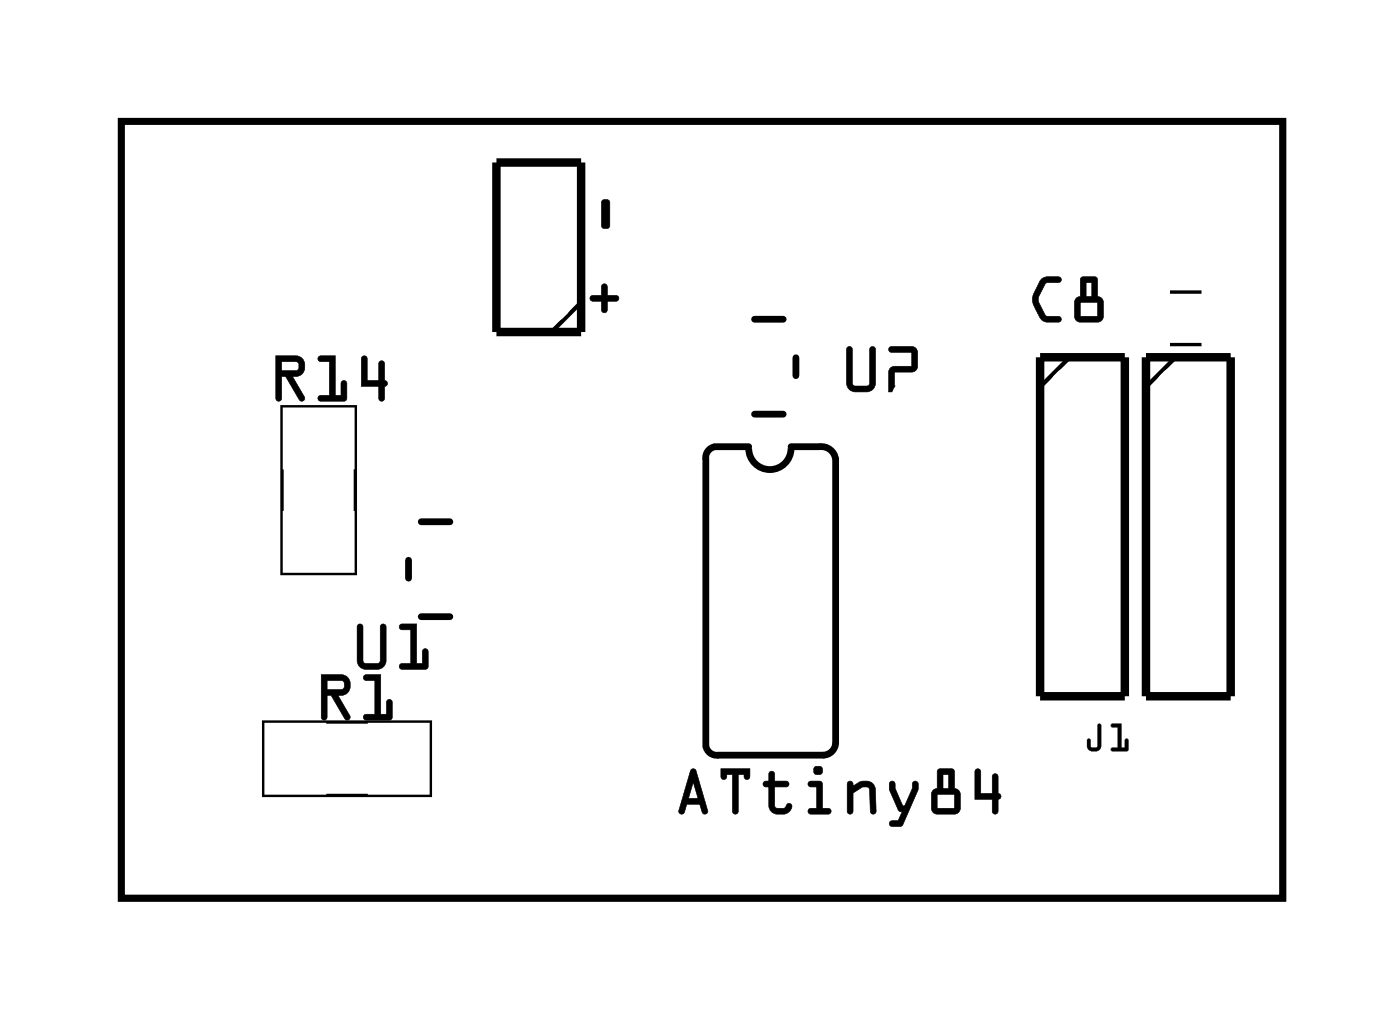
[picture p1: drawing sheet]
<svg xmlns="http://www.w3.org/2000/svg" width="42mm" height="31mm" viewBox="0 0 42 31" stroke-linecap="round" stroke-linejoin="round" font-family="sans-serif">
<path d="M3.6 3.6h34.9v23.3h-34.9zM12.3 16.8v.5M12.6 15.6h.9M12.6 18.5h.9M22.5 13.4h-1.1a.33 .33 0 0 0-.2 .4v8.6v.1l.3 .1h3.2l.3-.2 .1-.1v-8.5l-.3-.4h-1.1M22.5 13.4a.64 .64 0 0 0 .6 .7 .64 .64 0 0 0 .6-.7M22.6 12.4h.9M22.6 9.6h.9M23.9 10.7v.6" fill="none" stroke="#000" stroke-width=".2"/>
<g fill="#000">
<path d="M33.9 8.7h.7v1.7h-.7zM36.5 8.7h.8v1.7h-.8z"/>
<path d="M3.6 3.6h34.9v23.3h-34.9zM3.6 3.6v23.3h34.9v-23.3z"/>
<path d="M8.3 10.7h.6a.32 .32 0 0 1 .2 .3 .32 .32 0 0 1-.3 .3l.3 .6a.1 .1 0 0 1 0 .1 .1 .1 0 0 1-.1 0l-.4-.7h-.2l.1 .6a.1 .1 0 0 1-.1 .1 .1 .1 0 0 1-.1-.1zM8.3 10.7v1.3l.1-.1v-.6h.2l.4 .7h.1l-.3-.7a.31 .31 0 0 0 .3-.3 .31 .31 0 0 0-.2-.3zM8.4 10.8v.3l.5-.1v-.1zM8.4 10.8h.5l.1 .3h-.6zM9.6 10.7h.5v1.1h.1v-.3a.1 .1 0 0 1 .1-.1 .1 .1 0 0 1 .1 .1v.5h-.8a.1 .1 0 0 1-.1-.1 .1 .1 0 0 1 .1-.1h.3v-1h-.3zM9.6 10.7v.1h.3v1.1h-.3l-.1 .1h.8v-.6l-.1 .1v.4h-.2l.1-1.2zM10.9 10.7h.1v.7h.4l-.1-.5a.1 .1 0 0 1 .1-.1 .1 .1 0 0 1 .1 .1v.5a.09 .09 0 0 1 .1 .1 .09 .09 0 0 1-.1 .1v.3a.1 .1 0 0 1-.1 .1 .1 .1 0 0 1-.1-.1l.1-.3h-.6zM10.9 10.7l-.1 .9h.6v.4h.1v-.4l.1-.1-.1-.1v-.5h-.1v.5h-.4v-.7z"/>
<path d="M8.3 10.7h.6a.31 .31 0 0 1 .2 .3 .31 .31 0 0 1-.3 .3l.3 .7h-.1l-.4-.7h-.2v.6l-.1 .1zM8.4 10.8v.3h.6l-.1-.3zM9.6 10.7h.5v1.1h.1v-.3l.1-.1v.6h-.8l.1-.1 .3-.1v-1h-.3zM10.9 10.7h.1v.7h.4v-.5h.1v.5l.1 .1-.1 .1v.4h-.1v-.4h-.6z"/>
<path d="M10.7 18.7l.2 .1v1l.1 .1 .4-.1v-1a.1 .1 0 0 1 .1-.1 .1 .1 0 0 1 .1 .1v1.1l-.2 .2h-.4l-.2-.1-.1-.2zM10.7 18.7v1.2l.2 .1h.5l.2-.2v-1l-.1-.1-.1 .1v1l-.4 .1-.1-.1v-1zM12 18.7h.5v1.2h.2v-.4a.1 .1 0 0 1 .1-.1 .1 .1 0 0 1 0 .1v.5l-.7 .1a.1 .1 0 0 1-.1-.1 .1 .1 0 0 1 .1-.1h.2v-1h-.3zM12 18.7v.2h.3v1h-.3v.1h.8v-.5h-.1v.4h-.2v-1.2z"/>
<path d="M10.7 18.7l.2 .1v1l.1 .1 .4-.1v-1l.1-.1 .1 .1v1l-.2 .2h-.5l-.2-.1zM12 18.7h.5v1.2h.2v-.4l.1-.1v.7l-.8-.1v-.1h.3v-1h-.3z"/>
<path d="M18.1 8.5l.1 .1v.3h.3h.1l-.1 .1h-.3v.3l-.1 .1-.1-.1v-.3h-.3v-.1h.3zM18.1 6h.1l.1 .1v.7l-.1 .1-.2-.1z"/>
<path d="M18.1 8.5l.1 .1v.3l.3-.1a.1 .1 0 0 1 .1 .1 .1 .1 0 0 1-.1 .1h-.3v.3a.1 .1 0 0 1-.1 .1 .1 .1 0 0 1-.1-.1v-.3h-.2a.1 .1 0 0 1-.1-.1 .1 .1 0 0 1 .1-.1l.2 .1zM18.1 8.5l-.1 .4h-.3v.1h.3v.3l.1 .1 .1-.1v-.3h.3v-.1h-.3v-.3zM18.1 6h.1l.1 .1v.7l-.1 .1-.2-.1zM18.1 6l-.1 .8h.2h.1v-.7z"/>
<path d="M25.4 10.4h.2v1.1v.1l.5-.1v-1a.1 .1 0 0 1 .1-.1 .1 .1 0 0 1 .1 .1l-.1 1.1-.1 .1-.5 .1-.1-.1-.1-.2zM25.4 10.4v1.2l.2 .1h.5l.1-.2v-1.1h-.1v.1v1l-.5 .1v-.1l-.1-1.1zM26.7 10.4h.6l.2 .1v.6l-.7 .1v.4h.6a.1 .1 0 0 1 .1 .1 .1 .1 0 0 1-.1 .1h-.8l.1-.8h.6v-.4h-.6zM26.7 10.4v.1l.6 .1v.4h-.6l-.1 .7h.9v-.1h-.7v-.5h.7v-.6l-.2-.1z"/>
<path d="M25.4 10.4h.2v1.1v.1l.5-.1v-1l.1-.1 .1 1.1-.2 .2h-.6l-.1-.1zM26.7 10.4h.6l.2 .1v.6l-.7 .1v.4h.7v.1h-.9l.1-.7h.6v-.4h-.6z"/>
<path d="M31.2 8.4l.5-.1a.1 .1 0 0 1 .1 .1 .1 .1 0 0 1-.1 .1h-.3l-.3 .5 .3 .5h.3a.1 .1 0 0 1 .1 .1 .1 .1 0 0 1-.1 .1l-.4-.1-.3-.4v-.3zM31.2 8.4l-.2 .4a.83 .83 0 0 0 .3 .8h.4h.1v-.1h-.4l-.3-.4v-.2l.3-.4h.4v-.1v-.1h-.4zM32.4 8.3h.5v.6l.2 .2v.4l-.1 .2h-.6l-.2-.1v-.5l.2-.2zM32.4 8.3v.6l-.2 .2v.4l.2 .1h.6l.1-.1v-.4l-.2-.2v-.5zM32.4 9.1v.4h.5v-.4zM32.4 9.1h.5v.4h-.5zM32.6 8.5v.4h.1v-.4zM32.6 8.5h.1v.4h-.1z"/>
<path d="M31.2 8.4l.2-.1h.4v.2h-.4l-.3 .5 .3 .5h.4v.1l-.1 .1a.6 .6 0 0 1-.7-.6v-.3zM32.4 8.3h.5v.6l.2 .2v.4l-.1 .1-.6 .1-.2-.2v-.4l.2-.2zM32.4 9.1v.4h.5v-.4zM32.6 8.5v.4h.1v-.4z"/>
<path d="M9.6 20.2h.6a.32 .32 0 0 1 .3 .4 .32 .32 0 0 1-.4 .2l.4 .6a.1 .1 0 0 1 0 .2 .11 .11 0 0 1-.2-.1l-.4-.7h-.1v.7a.1 .1 0 0 1-.1 .1 .1 .1 0 0 1-.1-.1zM9.6 20.2l.1 1.4 .1-.1v-.7h.1l.4 .7h.2l-.4-.7a.31 .31 0 0 0 .4-.2 .31 .31 0 0 0-.3-.4zM9.8 20.4v.3l.5-.1v-.2zM9.8 20.4h.5v.2l-.5 .1zM10.9 20.2h.5v1.2h.2v-.3a.1 .1 0 0 1 .1-.1 .1 .1 0 0 1 .1 .1l-.1 .5h-.7a.1 .1 0 0 1-.1-.1 .1 .1 0 0 1 .1-.1h.2v-1h-.3zM10.9 20.3l.1 .1h.2v1h-.2l-.1 .1 .8 .1v-.6h-.1v.4h-.2v-1.2z"/>
<path d="M9.6 20.2h.6a.31 .31 0 0 1 .3 .4 .31 .31 0 0 1-.4 .2l.4 .7-.1 .1-.5-.8h-.1v.7l-.1 .1zM9.8 20.4v.3l.5-.1v-.2zM10.9 20.2h.5v1.2h.2v-.4h.1v.6l-.8-.1v-.1h.3v-1h-.3z"/>
<path d="M20.7 23.1h.2l.3 1.2v.1h-.1l-.1-.3h-.4l-.1 .3h-.2zM20.7 23.1l-.4 1.2 .2 .1 .1-.3h.4l.1 .2 .1 .1v-.1l-.3-1.2zM20.8 23.4l-.2 .5h.3zM20.8 23.4l.1 .5h-.3zM21.6 23h.9v.3a.1 .1 0 0 1-.1 .1 .11 .11 0 0 1-.1-.2h-.2v1.1a.1 .1 0 0 1 0 .1 .1 .1 0 0 1-.1-.1v-1.1h-.2a.11 .11 0 0 1 0 .2 .11 .11 0 0 1-.2-.1zM21.6 23l.1 .4 .1-.2h.2v1.1l.1 .1v-1.2h.2l.1 .2 .1-.4zM23.1 23.1l.1 .1v.2h.4a.1 .1 0 0 1 .1 .1 .1 .1 0 0 1-.1 .1h-.4v.6h.3l.1-.1h.1a.21 .21 0 0 1 0 .2 .21 .21 0 0 1-.2 .1h-.3l-.1-.2v-.6h-.1a.1 .1 0 0 1-.1-.1 .1 .1 0 0 1 .1-.1h.1zM23.1 23.1v.3l-.2 .1 .2 .1v.5a.37 .37 0 0 0 .3 .3 .37 .37 0 0 0 .3-.2v-.1l-.2 .1h-.3v-.6h.4l.1-.1-.1-.1h-.4v-.2zM24.2 23.4h.4l.1 .8h.1a.1 .1 0 0 1 .1 .1 .1 .1 0 0 1-.1 .1h-.5a.1 .1 0 0 1-.1-.1 .1 .1 0 0 1 .1-.1h.2v-.6h-.2zM24.3 23.4v.2h.2v.6h-.2l-.1 .1 .7 .1v-.1l-.2-.1-.1-.7zM24.4 23.1a.15 .15 0 0 1 .3 0 .15 .15 0 0 1-.3 0zM24.4 23.1a.15 .15 0 0 0 .3 0 .15 .15 0 0 0-.3 0zM25.4 23.4h.2v.2a.39 .39 0 0 1 .7 .1v.6a.09 .09 0 0 1-.1 .1 .09 .09 0 0 1-.1-.1v-.6l-.2-.1-.3 .2v.5a.1 .1 0 0 1-.1 .1 .1 .1 0 0 1-.1-.1zM25.4 23.4l.1 1 .1-.1v-.5l.3-.2h.2v.7l.1 .1 .1-.7a.32 .32 0 0 0-.5-.2l-.2 .1-.1-.2zM26.7 23.4l.1 .1 .3 .7 .2-.7a.1 .1 0 0 1 .1-.1 .1 .1 0 0 1 .1 .1l-.4 1.2-.3 .1a.1 .1 0 0 1-.1-.1 .1 .1 0 0 1 .1-.1h.1l.2-.3h-.2l-.2-.6zM26.7 23.4v.3l.2 .6h.2l-.2 .3h-.2v.1l.3 .1 .5-1.1v-.2h-.1l-.3 .7-.3-.7zM28.1 23.1h.5v.5l.2 .2v.4l-.1 .2h-.6l-.2-.1v-.5l.2-.2zM28.1 23.1v.5l-.2 .2v.5l.2 .1h.6l.1-.2v-.4l-.2-.2v-.5zM28.1 23.8v.4h.5v-.4zM28.1 23.8h.5v.4h-.5zM28.3 23.2v.4h.1v-.4zM28.3 23.2h.2v.4h-.2zM29.3 23.1h.1v.7h.4l-.1-.5a.1 .1 0 0 1 .1-.1 .1 .1 0 0 1 .1 .1v.5a.09 .09 0 0 1 .1 .1 .09 .09 0 0 1-.1 .1v.3a.1 .1 0 0 1-.1 .1 .1 .1 0 0 1-.1-.1l.1-.3h-.6zM29.3 23.1l-.1 .9 .6-.1v.4l.1 .1v-.5h.1l-.1-.1v-.6h-.1v.6h-.4v-.7z"/>
<path d="M20.7 23.1h.2l.3 1.2v.1h-.1l-.1-.3h-.4l-.1 .3-.1-.1zM20.8 23.4l-.2 .5h.3zM21.6 23h.9l-.1 .4-.1-.1v-.1h-.2v1.2l-.1-.1v-1.1h-.2v.1l-.1 .1zM23.1 23.1l.1 .1v.2h.4l.1 .1-.1 .1h-.4l.1 .6h.2l.2-.1a.35 .35 0 0 1-.3 .3 .35 .35 0 0 1-.3-.3v-.5l-.2-.1 .2-.1zM24.3 23.4l.4 .1v.7l.2 .1v.1l-.7-.1 .1-.1h.2v-.6h-.2zM24.4 23.1a.15 .15 0 0 1 .3 0 .15 .15 0 0 1-.3 0zM25.4 23.4h.2v.2a.38 .38 0 0 1 .3-.2 .38 .38 0 0 1 .4 .3l-.1 .7-.1-.1v-.7h-.2l-.3 .2v.5l-.1 .1zM26.7 23.4l.1 .1 .3 .7 .3-.7h.1v.2l-.5 1.1-.3-.1v-.1h.2l.2-.3h-.2l-.2-.6zM28.1 23.1h.5v.5l.2 .2v.4l-.1 .2h-.6l-.2-.1v-.5l.2-.2zM28.1 23.8v.4h.5v-.4zM28.3 23.2v.4h.1v-.4zM29.3 23.1h.1v.7h.4v-.6h.1v.6l.1 .1-.1 .1v.4l-.1-.1v-.3h-.6z"/>
<path d="M32.9 21.7h.1v.7a.22 .22 0 0 1-.2 .1 .22 .22 0 0 1-.2-.1l.1-.3v.3h.2zM32.9 21.7v.7h-.2v-.3l-.1 .3a.21 .21 0 0 0 .2 .1 .21 .21 0 0 0 .2-.1v-.7zM33.3 21.7h.3v.7h.1v-.2l.1-.1v.4h-.5v-.1h.2v-.6h-.2zM33.3 21.7v.1h.2v.6l-.2 .1h.5v-.4l-.1 .3h-.1v-.7z"/>
<path d="M32.9 21.7h.1v.7a.22 .22 0 0 1-.2 .1 .22 .22 0 0 1-.2-.1l.1-.3v.3h.2zM33.3 21.7h.3v.7h.1l.1-.3v.4h-.5l.2-.1v-.6h-.2z"/>
</g>
<path d="M8.5 12.2h2.2v5h-2.2zM34.6 8.8h1.9M34.6 10.3h1.9M7.9 21.6h5v2.2h-5z" fill="none" stroke="#000" stroke-width=".1"/>
<path d="M14.9 4.9h2.5v5.1h-2.5zM31.2 10.7h2.5v10.2h-2.5zM34.4 10.7h2.5v10.2h-2.5z" fill="none" stroke="#000" stroke-width=".25"/>
<path d="M17.4 9.1l-.9 .9M32.1 10.7l-.9 .9M35.3 10.7l-.9 .9" fill="none" stroke="#000" stroke-width=".13"/>
<circle cx="29.5" cy="14.1" r=".35" fill="#fff"/>
<circle cx="29.5" cy="14.1" r=".35" fill="none" stroke="#fff" stroke-width=".55"/>
<path d="M21.2 9.8h1.2v.5h-1.2z" fill="#fff"/>
<path d="M21.2 9.8h1.2v.5h-1.2z" fill="none" stroke="#fff" stroke-width=".25"/>
<path d="M21.2 10.7h1.2v.6h-1.2z" fill="#fff"/>
<path d="M21.2 10.7h1.2v.6h-1.2z" fill="none" stroke="#fff" stroke-width=".25"/>
<path d="M21.2 11.7h1.2v.5h-1.2z" fill="#fff"/>
<path d="M21.2 11.7h1.2v.5h-1.2z" fill="none" stroke="#fff" stroke-width=".25"/>
<path d="M23.8 11.7h1.2v.5h-1.2z" fill="#fff"/>
<path d="M23.8 11.7h1.2v.5h-1.2z" fill="none" stroke="#fff" stroke-width=".25"/>
<path d="M23.8 9.8h1.2v.5h-1.2z" fill="#fff"/>
<path d="M23.8 9.8h1.2v.5h-1.2z" fill="none" stroke="#fff" stroke-width=".25"/>
<circle cx="25.8" cy="6.1" r=".64" fill="#fff"/>
<circle cx="25.8" cy="6.1" r=".64" fill="none" stroke="#fff" stroke-width=".75"/>
<circle cx="23.3" cy="6.1" r=".64" fill="#fff"/>
<circle cx="23.3" cy="6.1" r=".64" fill="none" stroke="#fff" stroke-width=".75"/>
<circle cx="20.8" cy="6.1" r=".64" fill="#fff"/>
<circle cx="20.8" cy="6.1" r=".64" fill="none" stroke="#fff" stroke-width=".75"/>
<circle cx="25.8" cy="6.1" r=".64" fill="#fff"/>
<circle cx="25.8" cy="6.1" r=".64" fill="none" stroke="#fff" stroke-width=".75"/>
<circle cx="23.3" cy="6.1" r=".64" fill="#fff"/>
<circle cx="23.3" cy="6.1" r=".64" fill="none" stroke="#fff" stroke-width=".75"/>
<circle cx="20.8" cy="6.1" r=".64" fill="#fff"/>
<circle cx="20.8" cy="6.1" r=".64" fill="none" stroke="#fff" stroke-width=".75"/>
<path d="M33.4 8.6h1.6v1.8h-1.6z" fill="#fff"/>
<path d="M33.4 8.6h1.6v1.8h-1.6z" fill="none" stroke="#fff" stroke-width=".25"/>
<path d="M36.2 8.6h1.6v1.8h-1.6z" fill="#fff"/>
<path d="M36.2 8.6h1.6v1.8h-1.6z" fill="none" stroke="#fff" stroke-width=".25"/>
<circle cx="27.4" cy="11.9" r=".35" fill="#fff"/>
<circle cx="27.4" cy="11.9" r=".35" fill="none" stroke="#fff" stroke-width=".55"/>
<circle cx="19.8" cy="12.9" r=".35" fill="#fff"/>
<circle cx="19.8" cy="12.9" r=".35" fill="none" stroke="#fff" stroke-width=".55"/>
<circle cx="7" cy="9.1" r=".55" fill="#fff"/>
<circle cx="7" cy="9.1" r=".55" fill="none" stroke="#fff" stroke-width=".65" stroke-linecap="butt"/>
<circle cx="7" cy="11.1" r=".55" fill="#fff"/>
<circle cx="7" cy="11.1" r=".55" fill="none" stroke="#fff" stroke-width=".65" stroke-linecap="butt"/>
<circle cx="7" cy="13.1" r=".55" fill="#fff"/>
<circle cx="7" cy="13.1" r=".55" fill="none" stroke="#fff" stroke-width=".65" stroke-linecap="butt"/>
<circle cx="26.4" cy="25.9" r=".35" fill="#fff"/>
<circle cx="26.4" cy="25.9" r=".35" fill="none" stroke="#fff" stroke-width=".55"/>
<circle cx="4.5" cy="20.6" r=".35" fill="#fff"/>
<circle cx="4.5" cy="20.6" r=".35" fill="none" stroke="#fff" stroke-width=".55"/>
<circle cx="5.8" cy="25" r=".95" fill="#fff"/>
<circle cx="5.8" cy="25" r=".95" fill="none" stroke="#fff" stroke-width="1.1" stroke-linecap="butt"/>
<circle cx="7" cy="6.9" r=".65" fill="#fff"/>
<circle cx="7" cy="6.9" r=".65" fill="none" stroke="#fff" stroke-width=".55"/>
<circle cx="7" cy="15.3" r=".65" fill="#fff"/>
<circle cx="7" cy="15.3" r=".65" fill="none" stroke="#fff" stroke-width=".55"/>
<circle cx="5.8" cy="18.6" r=".95" fill="#fff"/>
<circle cx="5.8" cy="18.6" r=".95" fill="none" stroke="#fff" stroke-width="1.1" stroke-linecap="butt"/>
<circle cx="29.6" cy="20.6" r=".35" fill="#fff"/>
<circle cx="29.6" cy="20.6" r=".35" fill="none" stroke="#fff" stroke-width=".55"/>
<circle cx="22.6" cy="16.9" r=".35" fill="#fff"/>
<circle cx="22.6" cy="16.9" r=".35" fill="none" stroke="#fff" stroke-width=".55"/>
<circle cx="15.6" cy="22.7" r=".35" fill="#fff"/>
<circle cx="15.6" cy="22.7" r=".35" fill="none" stroke="#fff" stroke-width=".55"/>
<circle cx="17.6" cy="18.3" r=".35" fill="#fff"/>
<circle cx="17.6" cy="18.3" r=".35" fill="none" stroke="#fff" stroke-width=".55"/>
<circle cx="37.6" cy="22.9" r=".35" fill="#fff"/>
<circle cx="37.6" cy="22.9" r=".35" fill="none" stroke="#fff" stroke-width=".55"/>
<circle cx="12.4" cy="12.9" r=".35" fill="#fff"/>
<circle cx="12.4" cy="12.9" r=".35" fill="none" stroke="#fff" stroke-width=".55"/>
<path d="M11.2 21.8h1.6v1.9h-1.6z" fill="#fff"/>
<path d="M11.2 21.8h1.6v1.9h-1.6z" fill="none" stroke="#fff" stroke-width=".25"/>
<path d="M8.1 21.8h1.6v1.9h-1.6z" fill="#fff"/>
<path d="M8.1 21.8h1.6v1.9h-1.6z" fill="none" stroke="#fff" stroke-width=".25"/>
<path d="M13.8 17.7h1.2v.6h-1.2z" fill="#fff"/>
<path d="M13.8 17.7h1.2v.6h-1.2z" fill="none" stroke="#fff" stroke-width=".25"/>
<path d="M13.8 16.8h1.2v.5h-1.2z" fill="#fff"/>
<path d="M13.8 16.8h1.2v.5h-1.2z" fill="none" stroke="#fff" stroke-width=".25"/>
<path d="M13.8 15.8h1.2v.6h-1.2z" fill="#fff"/>
<path d="M13.8 15.8h1.2v.6h-1.2z" fill="none" stroke="#fff" stroke-width=".25"/>
<path d="M11.2 15.8h1.2v.6h-1.2z" fill="#fff"/>
<path d="M11.2 15.8h1.2v.6h-1.2z" fill="none" stroke="#fff" stroke-width=".25"/>
<path d="M11.2 17.7h1.2v.6h-1.2z" fill="#fff"/>
<path d="M11.2 17.7h1.2v.6h-1.2z" fill="none" stroke="#fff" stroke-width=".25"/>
<path d="M18.8 13.9h2v.6h-2z" fill="#fff"/>
<path d="M18.8 13.9h2v.6h-2z" fill="none" stroke="#fff" stroke-width=".25"/>
<path d="M18.8 15.1h2v.7h-2z" fill="#fff"/>
<path d="M18.8 15.1h2v.7h-2z" fill="none" stroke="#fff" stroke-width=".25"/>
<path d="M18.8 16.4h2v.7h-2z" fill="#fff"/>
<path d="M18.8 16.4h2v.7h-2z" fill="none" stroke="#fff" stroke-width=".25"/>
<path d="M18.8 17.7h2v.6h-2z" fill="#fff"/>
<path d="M18.8 17.7h2v.6h-2z" fill="none" stroke="#fff" stroke-width=".25"/>
<path d="M18.8 19h2v.6h-2z" fill="#fff"/>
<path d="M18.8 19h2v.6h-2z" fill="none" stroke="#fff" stroke-width=".25"/>
<path d="M18.8 20.2h2v.7h-2z" fill="#fff"/>
<path d="M18.8 20.2h2v.7h-2z" fill="none" stroke="#fff" stroke-width=".25"/>
<path d="M18.8 21.5h2v.7h-2z" fill="#fff"/>
<path d="M18.8 21.5h2v.7h-2z" fill="none" stroke="#fff" stroke-width=".25"/>
<path d="M25.4 21.5h2v.7h-2z" fill="#fff"/>
<path d="M25.4 21.5h2v.7h-2z" fill="none" stroke="#fff" stroke-width=".25"/>
<path d="M25.4 20.2h2v.7h-2z" fill="#fff"/>
<path d="M25.4 20.2h2v.7h-2z" fill="none" stroke="#fff" stroke-width=".25"/>
<path d="M25.4 19h2v.6h-2z" fill="#fff"/>
<path d="M25.4 19h2v.6h-2z" fill="none" stroke="#fff" stroke-width=".25"/>
<path d="M25.4 17.7h2v.6h-2z" fill="#fff"/>
<path d="M25.4 17.7h2v.6h-2z" fill="none" stroke="#fff" stroke-width=".25"/>
<path d="M25.4 16.4h2v.7h-2z" fill="#fff"/>
<path d="M25.4 16.4h2v.7h-2z" fill="none" stroke="#fff" stroke-width=".25"/>
<path d="M25.4 15.1h2v.7h-2z" fill="#fff"/>
<path d="M25.4 15.1h2v.7h-2z" fill="none" stroke="#fff" stroke-width=".25"/>
<path d="M25.4 13.9h2v.6h-2z" fill="#fff"/>
<path d="M25.4 13.9h2v.6h-2z" fill="none" stroke="#fff" stroke-width=".25"/>
<circle cx="16.2" cy="8.7" r=".74" fill="#fff"/>
<circle cx="16.2" cy="8.7" r=".74" fill="none" stroke="#fff" stroke-width=".76" stroke-linecap="butt"/>
<circle cx="16.2" cy="6.1" r=".74" fill="#fff"/>
<circle cx="16.2" cy="6.1" r=".74" fill="none" stroke="#fff" stroke-width=".76" stroke-linecap="butt"/>
<circle cx="35.6" cy="12" r=".74" fill="#fff"/>
<circle cx="35.6" cy="12" r=".74" fill="none" stroke="#fff" stroke-width=".76" stroke-linecap="butt"/>
<circle cx="35.6" cy="14.5" r=".74" fill="#fff"/>
<circle cx="35.6" cy="14.5" r=".74" fill="none" stroke="#fff" stroke-width=".76" stroke-linecap="butt"/>
<circle cx="35.6" cy="17.1" r=".74" fill="#fff"/>
<circle cx="35.6" cy="17.1" r=".74" fill="none" stroke="#fff" stroke-width=".76" stroke-linecap="butt"/>
<circle cx="35.6" cy="19.6" r=".74" fill="#fff"/>
<circle cx="35.6" cy="19.6" r=".74" fill="none" stroke="#fff" stroke-width=".76" stroke-linecap="butt"/>
<circle cx="32.5" cy="12" r=".74" fill="#fff"/>
<circle cx="32.5" cy="12" r=".74" fill="none" stroke="#fff" stroke-width=".76" stroke-linecap="butt"/>
<circle cx="32.5" cy="14.5" r=".74" fill="#fff"/>
<circle cx="32.5" cy="14.5" r=".74" fill="none" stroke="#fff" stroke-width=".76" stroke-linecap="butt"/>
<circle cx="32.5" cy="17.1" r=".74" fill="#fff"/>
<circle cx="32.5" cy="17.1" r=".74" fill="none" stroke="#fff" stroke-width=".76" stroke-linecap="butt"/>
<circle cx="32.5" cy="19.6" r=".74" fill="#fff"/>
<circle cx="32.5" cy="19.6" r=".74" fill="none" stroke="#fff" stroke-width=".76" stroke-linecap="butt"/>
<path d="M12.3 6.2h1.4v1.4h-1.4z" fill="#fff"/>
<path d="M12.3 6.2h1.4v1.4h-1.4z" fill="none" stroke="#fff" stroke-width=".76" stroke-linecap="butt"/>
<circle cx="13" cy="6.9" r=".7" fill="#fff"/>
<circle cx="13" cy="6.9" r=".7" fill="none" stroke="#fff" stroke-width=".76" stroke-linecap="butt"/>
<circle cx="10.4" cy="6.9" r=".7" fill="#fff"/>
<circle cx="10.4" cy="6.9" r=".7" fill="none" stroke="#fff" stroke-width=".76" stroke-linecap="butt"/>
<path d="M12.3 6.2h1.4v1.4h-1.4z" fill="#fff"/>
<path d="M12.3 6.2h1.4v1.4h-1.4z" fill="none" stroke="#fff" stroke-width=".76" stroke-linecap="butt"/>
<circle cx="13" cy="6.9" r=".7" fill="#fff"/>
<circle cx="13" cy="6.9" r=".7" fill="none" stroke="#fff" stroke-width=".76" stroke-linecap="butt"/>
<circle cx="10.4" cy="6.9" r=".7" fill="#fff"/>
<circle cx="10.4" cy="6.9" r=".7" fill="none" stroke="#fff" stroke-width=".76" stroke-linecap="butt"/>
<path d="M30.3 6.2h1.4v1.4h-1.4z" fill="#fff"/>
<path d="M30.3 6.2h1.4v1.4h-1.4z" fill="none" stroke="#fff" stroke-width=".76" stroke-linecap="butt"/>
<circle cx="31" cy="6.9" r=".7" fill="#fff"/>
<circle cx="31" cy="6.9" r=".7" fill="none" stroke="#fff" stroke-width=".76" stroke-linecap="butt"/>
<circle cx="28.4" cy="6.9" r=".7" fill="#fff"/>
<circle cx="28.4" cy="6.9" r=".7" fill="none" stroke="#fff" stroke-width=".76" stroke-linecap="butt"/>
<path d="M30.3 6.2h1.4v1.4h-1.4z" fill="#fff"/>
<path d="M30.3 6.2h1.4v1.4h-1.4z" fill="none" stroke="#fff" stroke-width=".76" stroke-linecap="butt"/>
<circle cx="31" cy="6.9" r=".7" fill="#fff"/>
<circle cx="31" cy="6.9" r=".7" fill="none" stroke="#fff" stroke-width=".76" stroke-linecap="butt"/>
<circle cx="28.4" cy="6.9" r=".7" fill="#fff"/>
<circle cx="28.4" cy="6.9" r=".7" fill="none" stroke="#fff" stroke-width=".76" stroke-linecap="butt"/>
<path d="M36.1 6.2h1.4v1.4h-1.4z" fill="#fff"/>
<path d="M36.1 6.2h1.4v1.4h-1.4z" fill="none" stroke="#fff" stroke-width=".76" stroke-linecap="butt"/>
<circle cx="36.8" cy="6.9" r=".7" fill="#fff"/>
<circle cx="36.8" cy="6.9" r=".7" fill="none" stroke="#fff" stroke-width=".76" stroke-linecap="butt"/>
<circle cx="34.2" cy="6.9" r=".7" fill="#fff"/>
<circle cx="34.2" cy="6.9" r=".7" fill="none" stroke="#fff" stroke-width=".76" stroke-linecap="butt"/>
<path d="M36.1 6.2h1.4v1.4h-1.4z" fill="#fff"/>
<path d="M36.1 6.2h1.4v1.4h-1.4z" fill="none" stroke="#fff" stroke-width=".76" stroke-linecap="butt"/>
<circle cx="36.8" cy="6.9" r=".7" fill="#fff"/>
<circle cx="36.8" cy="6.9" r=".7" fill="none" stroke="#fff" stroke-width=".76" stroke-linecap="butt"/>
<circle cx="34.2" cy="6.9" r=".7" fill="#fff"/>
<circle cx="34.2" cy="6.9" r=".7" fill="none" stroke="#fff" stroke-width=".76" stroke-linecap="butt"/>
<path d="M8.6 12.3h1.9v1.6h-1.9z" fill="#fff"/>
<path d="M8.6 12.3h1.9v1.6h-1.9z" fill="none" stroke="#fff" stroke-width=".25"/>
<path d="M8.6 15.4h1.9v1.6h-1.9z" fill="#fff"/>
<path d="M8.6 15.4h1.9v1.6h-1.9z" fill="none" stroke="#fff" stroke-width=".25"/>
</svg>
